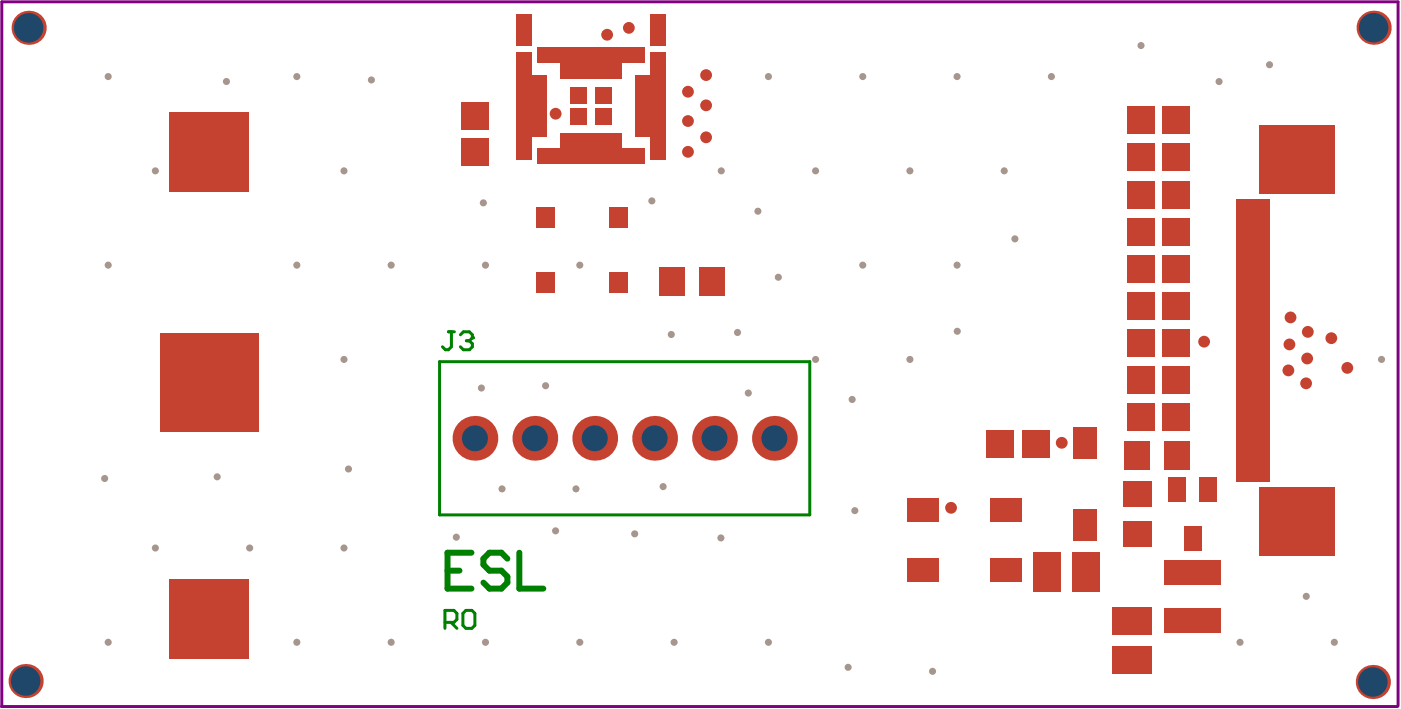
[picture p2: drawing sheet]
<svg xmlns="http://www.w3.org/2000/svg" width="198mm" height="100mm" viewBox="0 0 198 100" stroke-linecap="round" stroke-linejoin="round" font-family="sans-serif">
<path d="M.2 99.8h197.2M.3 99.8v-99.5h197.2v99.5" fill="none" stroke="#800080" stroke-width=".42"/>
<g fill="#a6968d">
<circle cx="184.7" cy="46.9" r=".5"/>
<circle cx="182.3" cy="44.9" r=".5"/>
<circle cx="182.1" cy="48.7" r=".5"/>
<circle cx="182" cy="52.3" r=".5"/>
<circle cx="170.1" cy="48.3" r=".5"/>
<circle cx="188.1" cy="47.8" r=".5"/>
<circle cx="190.3" cy="52" r=".5"/>
<circle cx="88.8" cy="3.9" r=".5"/>
<circle cx="85.8" cy="4.9" r=".5"/>
<circle cx="97.2" cy="21.5" r=".5"/>
<circle cx="99.7" cy="19.4" r=".5"/>
<circle cx="97.2" cy="17.1" r=".5"/>
<circle cx="99.7" cy="14.9" r=".5"/>
<circle cx="99.7" cy="10.6" r=".5"/>
<circle cx="97.2" cy="13" r=".5"/>
<circle cx="184.7" cy="50.7" r=".5"/>
<circle cx="150" cy="62.6" r=".5"/>
<circle cx="184.5" cy="54.2" r=".5"/>
<circle cx="78.5" cy="16.1" r=".5"/>
<circle cx="134.3" cy="71.8" r=".5"/>
<circle cx="55.3" cy="37.5" r=".5"/>
<circle cx="15.3" cy="90.8" r=".5"/>
<circle cx="41.9" cy="10.8" r=".5"/>
<circle cx="14.8" cy="67.6" r=".5"/>
<circle cx="108.6" cy="10.8" r=".5"/>
<circle cx="55.3" cy="90.8" r=".5"/>
<circle cx="143.4" cy="33.8" r=".5"/>
<circle cx="108.6" cy="90.8" r=".5"/>
<circle cx="64.5" cy="75.9" r=".5"/>
<circle cx="48.6" cy="50.8" r=".5"/>
<circle cx="115.2" cy="24.1" r=".5"/>
<circle cx="48.6" cy="24.1" r=".5"/>
<circle cx="70.9" cy="69.1" r=".5"/>
<circle cx="48.6" cy="77.4" r=".5"/>
<circle cx="81.9" cy="37.5" r=".5"/>
<circle cx="68.3" cy="28.7" r=".5"/>
<circle cx="15.3" cy="10.8" r=".5"/>
<circle cx="95.2" cy="90.8" r=".5"/>
<circle cx="52.5" cy="11.3" r=".5"/>
<circle cx="135.2" cy="46.8" r=".5"/>
<circle cx="119.8" cy="94.3" r=".5"/>
<circle cx="141.9" cy="24.1" r=".5"/>
<circle cx="110" cy="39.2" r=".5"/>
<circle cx="179.3" cy="9.2" r=".5"/>
<circle cx="101.8" cy="76" r=".5"/>
<circle cx="21.9" cy="24.1" r=".5"/>
<circle cx="93.7" cy="68.8" r=".5"/>
<circle cx="172.2" cy="11.5" r=".5"/>
<circle cx="92.1" cy="28.4" r=".5"/>
<circle cx="21.9" cy="77.4" r=".5"/>
<circle cx="77.1" cy="54.5" r=".5"/>
<circle cx="68.6" cy="90.8" r=".5"/>
<circle cx="30.7" cy="67.4" r=".5"/>
<circle cx="120.4" cy="56.5" r=".5"/>
<circle cx="15.3" cy="37.5" r=".5"/>
<circle cx="128.5" cy="24.1" r=".5"/>
<circle cx="41.9" cy="90.8" r=".5"/>
<circle cx="68.6" cy="37.5" r=".5"/>
<circle cx="131.7" cy="94.9" r=".5"/>
<circle cx="105.7" cy="55.5" r=".5"/>
<circle cx="94.8" cy="47.3" r=".5"/>
<circle cx="148.5" cy="10.8" r=".5"/>
<circle cx="78.5" cy="75" r=".5"/>
<circle cx="128.5" cy="50.8" r=".5"/>
<circle cx="188.5" cy="90.8" r=".5"/>
<circle cx="81.9" cy="90.8" r=".5"/>
<circle cx="161.2" cy="6.4" r=".5"/>
<circle cx="120.8" cy="72.2" r=".5"/>
<circle cx="121.9" cy="10.8" r=".5"/>
<circle cx="175.2" cy="90.8" r=".5"/>
<circle cx="135.2" cy="37.5" r=".5"/>
<circle cx="81.4" cy="69.1" r=".5"/>
<circle cx="107.1" cy="29.8" r=".5"/>
<circle cx="135.2" cy="10.8" r=".5"/>
<circle cx="49.2" cy="66.3" r=".5"/>
<circle cx="101.9" cy="24.1" r=".5"/>
<circle cx="35.3" cy="77.4" r=".5"/>
<circle cx="68" cy="54.8" r=".5"/>
<circle cx="32" cy="11.5" r=".5"/>
<circle cx="195.2" cy="50.8" r=".5"/>
<circle cx="121.9" cy="37.5" r=".5"/>
<circle cx="104.2" cy="47" r=".5"/>
<circle cx="89.7" cy="75.4" r=".5"/>
<circle cx="184.5" cy="84.3" r=".5"/>
<circle cx="41.9" cy="37.5" r=".5"/>
<circle cx="115.2" cy="50.8" r=".5"/>
</g>
<g fill="#c64230">
<circle cx="184.7" cy="46.9" r=".83"/>
<circle cx="182.3" cy="44.9" r=".83"/>
<circle cx="182.1" cy="48.7" r=".83"/>
<circle cx="182" cy="52.3" r=".83"/>
<circle cx="170.1" cy="48.3" r=".83"/>
<circle cx="188.1" cy="47.8" r=".83"/>
<circle cx="190.3" cy="52" r=".83"/>
<circle cx="88.8" cy="3.9" r=".83"/>
<circle cx="85.8" cy="4.9" r=".83"/>
<circle cx="97.2" cy="21.5" r=".83"/>
<circle cx="99.7" cy="19.4" r=".83"/>
<circle cx="97.2" cy="17.1" r=".83"/>
<circle cx="99.7" cy="14.9" r=".83"/>
<circle cx="99.7" cy="10.6" r=".83"/>
<circle cx="97.2" cy="13" r=".83"/>
<circle cx="184.7" cy="50.7" r=".83"/>
<circle cx="150" cy="62.6" r=".83"/>
<circle cx="184.5" cy="54.2" r=".83"/>
<circle cx="78.5" cy="16.1" r=".83"/>
<circle cx="134.3" cy="71.8" r=".83"/>
<circle cx="3.6" cy="96.2" r="2.41"/>
</g>
<circle cx="3.6" cy="96.2" r="2.08" fill="#1f4769"/>
<circle cx="4" cy="3.9" r="2.41" fill="#c64230"/>
<circle cx="4" cy="3.9" r="2.08" fill="#1f4769"/>
<circle cx="67.1" cy="61.9" r="3.2" fill="#c64230"/>
<circle cx="67.1" cy="61.9" r="1.83" fill="#1f4769"/>
<circle cx="75.6" cy="61.9" r="3.2" fill="#c64230"/>
<circle cx="75.6" cy="61.9" r="1.83" fill="#1f4769"/>
<circle cx="84" cy="61.9" r="3.2" fill="#c64230"/>
<circle cx="84" cy="61.9" r="1.83" fill="#1f4769"/>
<circle cx="92.5" cy="61.9" r="3.2" fill="#c64230"/>
<circle cx="92.5" cy="61.9" r="1.83" fill="#1f4769"/>
<circle cx="100.9" cy="61.9" r="3.2" fill="#c64230"/>
<circle cx="100.9" cy="61.9" r="1.83" fill="#1f4769"/>
<circle cx="109.4" cy="61.9" r="3.2" fill="#c64230"/>
<circle cx="109.4" cy="61.9" r="1.83" fill="#1f4769"/>
<circle cx="193.9" cy="96.4" r="2.41" fill="#c64230"/>
<circle cx="193.9" cy="96.4" r="2.08" fill="#1f4769"/>
<circle cx="194" cy="3.9" r="2.41" fill="#c64230"/>
<circle cx="194" cy="3.9" r="2.08" fill="#1f4769"/>
<g fill="#c64230">
<path d="M22.6 47.1h13.9v13.8h-13.9z" fill-rule="evenodd"/>
<path d="M23.9 15.8h11.3v11.2h-11.3z" fill-rule="evenodd"/>
<path d="M23.9 81.8h11.3v11.2h-11.3z" fill-rule="evenodd"/>
<path d="M93 37.8h3.7v4h-3.7z" fill-rule="evenodd"/>
<path d="M98.7 37.8h3.7v4h-3.7z" fill-rule="evenodd"/>
<path d="M65.2 19.5h3.8v3.9h-3.8z" fill-rule="evenodd"/>
<path d="M65.2 14.5h3.8v3.9h-3.8z" fill-rule="evenodd"/>
<path d="M84.1 15.3h2.3v2.3h-2.3z" fill-rule="evenodd"/>
<path d="M84.1 12.3h2.3v2.3h-2.3z" fill-rule="evenodd"/>
<path d="M79.2 8.9h2.1v2.2h-2.1z" fill-rule="evenodd"/>
<path d="M81.3 8.9h2.2v2.2h-2.2z" fill-rule="evenodd"/>
<path d="M83.5 8.9h2.2v2.2h-2.2z" fill-rule="evenodd"/>
<path d="M83.5 18.8h2.2v2.2h-2.2z" fill-rule="evenodd"/>
<path d="M81.3 18.8h2.2v2.2h-2.2z" fill-rule="evenodd"/>
<path d="M79.2 18.8h2.1v2.2h-2.1z" fill-rule="evenodd"/>
<path d="M80.6 12.3h2.3v2.3h-2.3z" fill-rule="evenodd"/>
<path d="M75.9 6.7h2.2v2.2h-2.2z" fill-rule="evenodd"/>
<path d="M78.1 6.7h2.1v2.2h-2.1z" fill-rule="evenodd"/>
<path d="M80.2 6.7h2.2v2.2h-2.2z" fill-rule="evenodd"/>
<path d="M82.4 6.7h2.2v2.2h-2.2z" fill-rule="evenodd"/>
<path d="M84.6 6.7h2.1v2.2h-2.1z" fill-rule="evenodd"/>
<path d="M86.7 6.7h2.2v2.2h-2.2z" fill-rule="evenodd"/>
<path d="M86.7 21h2.2v2.1h-2.2z" fill-rule="evenodd"/>
<path d="M84.6 21h2.1v2.1h-2.1z" fill-rule="evenodd"/>
<path d="M82.4 21h2.2v2.1h-2.2z" fill-rule="evenodd"/>
<path d="M80.2 21h2.2v2.1h-2.2z" fill-rule="evenodd"/>
<path d="M78.1 21h2.1v2.1h-2.1z" fill-rule="evenodd"/>
<path d="M75.9 21h2.2v2.1h-2.2z" fill-rule="evenodd"/>
<path d="M89.7 10.6h2.2v2.2h-2.2z" fill-rule="evenodd"/>
<path d="M89.7 12.8h2.2v2.1h-2.2z" fill-rule="evenodd"/>
<path d="M89.7 14.9h2.2v2.2h-2.2z" fill-rule="evenodd"/>
<path d="M91.9 7.4h2.1v2.1h-2.1z" fill-rule="evenodd"/>
<path d="M91.9 9.5h2.1v2.2h-2.1z" fill-rule="evenodd"/>
<path d="M91.9 11.7h2.1v2.2h-2.1z" fill-rule="evenodd"/>
<path d="M91.9 13.9h2.1v2.1h-2.1z" fill-rule="evenodd"/>
<path d="M91.9 16h2.1v2.2h-2.1z" fill-rule="evenodd"/>
<path d="M85.7 8.9h2.1v2.2h-2.1z" fill-rule="evenodd"/>
<path d="M88.9 6.7h2.2v2.2h-2.2z" fill-rule="evenodd"/>
<path d="M89.7 17.1h2.2v2.2h-2.2z" fill-rule="evenodd"/>
<path d="M91.9 2.1h2.1v2.1h-2.1z" fill-rule="evenodd"/>
<path d="M91.9 4.2h2.1v2.2h-2.1z" fill-rule="evenodd"/>
<path d="M91.9 18.2h2.1v2.2h-2.1z" fill-rule="evenodd"/>
<path d="M91.9 20.4h2.1v2.1h-2.1z" fill-rule="evenodd"/>
<path d="M85.7 18.8h2.1v2.2h-2.1z" fill-rule="evenodd"/>
<path d="M88.9 21h2.2v2.1h-2.2z" fill-rule="evenodd"/>
<path d="M75.1 17.1h2.2v2.2h-2.2z" fill-rule="evenodd"/>
<path d="M75.1 14.9h2.2v2.2h-2.2z" fill-rule="evenodd"/>
<path d="M75.1 12.8h2.2v2.1h-2.2z" fill-rule="evenodd"/>
<path d="M75.1 10.6h2.2v2.2h-2.2z" fill-rule="evenodd"/>
<path d="M72.9 20.4h2.2v2.1h-2.2z" fill-rule="evenodd"/>
<path d="M72.9 18.2h2.2v2.2h-2.2z" fill-rule="evenodd"/>
<path d="M72.9 16h2.2v2.2h-2.2z" fill-rule="evenodd"/>
<path d="M72.9 13.9h2.2v2.1h-2.2z" fill-rule="evenodd"/>
<path d="M72.9 11.7h2.2v2.2h-2.2z" fill-rule="evenodd"/>
<path d="M72.9 9.5h2.2v2.2h-2.2z" fill-rule="evenodd"/>
<path d="M72.9 7.4h2.2v2.1h-2.2z" fill-rule="evenodd"/>
<path d="M72.9 4.2h2.2v2.2h-2.2z" fill-rule="evenodd"/>
<path d="M72.9 2.1h2.2v2.1h-2.2z" fill-rule="evenodd"/>
<path d="M80.6 15.3h2.3v2.3h-2.3z" fill-rule="evenodd"/>
<path d="M75.7 29.3h2.7v2.8h-2.7z" fill-rule="evenodd"/>
<path d="M86.1 29.3h2.6v2.8h-2.6z" fill-rule="evenodd"/>
<path d="M75.7 38.5h2.7v2.8h-2.7z" fill-rule="evenodd"/>
<path d="M86.1 38.5h2.6v2.8h-2.6z" fill-rule="evenodd"/>
<path d="M164.4 62.3h3.7v4h-3.7z" fill-rule="evenodd"/>
<path d="M158.8 62.3h3.6v4h-3.6z" fill-rule="evenodd"/>
<path d="M158.7 73.7h4v3.6h-4z" fill-rule="evenodd"/>
<path d="M158.7 68h4v3.7h-4z" fill-rule="evenodd"/>
<path d="M167.2 74.4h2.5v3.5h-2.5z" fill-rule="evenodd"/>
<path d="M165 67.4h2.5v3.5h-2.5z" fill-rule="evenodd"/>
<path d="M169.4 67.4h2.5v3.5h-2.5z" fill-rule="evenodd"/>
<path d="M164.4 86h8v3.5h-8z" fill-rule="evenodd"/>
<path d="M164.4 79.2h8v3.4h-8z" fill-rule="evenodd"/>
<path d="M177.9 17.7h10.6v9.6h-10.6z" fill-rule="evenodd"/>
<path d="M174.7 33.1h4.6v1.7h-4.6z" fill-rule="evenodd"/>
<path d="M174.7 34.8h4.6v1.6h-4.6z" fill-rule="evenodd"/>
<path d="M174.7 39.8h4.6v1.6h-4.6z" fill-rule="evenodd"/>
<path d="M174.7 41.4h4.6v1.7h-4.6z" fill-rule="evenodd"/>
<path d="M174.7 46.4h4.6v1.7h-4.6z" fill-rule="evenodd"/>
<path d="M174.7 48.1h4.6v1.6h-4.6z" fill-rule="evenodd"/>
<path d="M174.7 53.1h4.6v1.6h-4.6z" fill-rule="evenodd"/>
<path d="M174.7 54.7h4.6v1.7h-4.6z" fill-rule="evenodd"/>
<path d="M174.7 56.4h4.6v1.7h-4.6z" fill-rule="evenodd"/>
<path d="M174.7 58.1h4.6v1.6h-4.6z" fill-rule="evenodd"/>
<path d="M174.7 66.4h4.6v1.7h-4.6z" fill-rule="evenodd"/>
<path d="M174.7 64.7h4.6v1.7h-4.6z" fill-rule="evenodd"/>
<path d="M174.7 63.1h4.6v1.6h-4.6z" fill-rule="evenodd"/>
<path d="M174.7 61.4h4.6v1.7h-4.6z" fill-rule="evenodd"/>
<path d="M174.7 59.7h4.6v1.7h-4.6z" fill-rule="evenodd"/>
<path d="M177.9 68.8h10.6v9.7h-10.6z" fill-rule="evenodd"/>
<path d="M174.7 51.4h4.6v1.7h-4.6z" fill-rule="evenodd"/>
<path d="M174.7 49.7h4.6v1.7h-4.6z" fill-rule="evenodd"/>
<path d="M174.7 44.7h4.6v1.7h-4.6z" fill-rule="evenodd"/>
<path d="M174.7 43.1h4.6v1.6h-4.6z" fill-rule="evenodd"/>
<path d="M174.7 38.1h4.6v1.7h-4.6z" fill-rule="evenodd"/>
<path d="M174.7 36.4h4.6v1.7h-4.6z" fill-rule="evenodd"/>
<path d="M174.7 31.4h4.6v1.7h-4.6z" fill-rule="evenodd"/>
<path d="M174.7 29.8h4.6v1.6h-4.6z" fill-rule="evenodd"/>
<path d="M174.7 28.1h4.6v1.7h-4.6z" fill-rule="evenodd"/>
<path d="M151.7 72h3.3v4.5h-3.3z" fill-rule="evenodd"/>
<path d="M151.7 60.3h3.3v4.5h-3.3z" fill-rule="evenodd"/>
<path d="M139.8 78.9h4.5v3.4h-4.5z" fill-rule="evenodd"/>
<path d="M128.2 78.9h4.5v3.4h-4.5z" fill-rule="evenodd"/>
<path d="M128.2 70.5h4.5v3.3h-4.5z" fill-rule="evenodd"/>
<path d="M139.9 70.5h4.5v3.3h-4.5z" fill-rule="evenodd"/>
<path d="M157.2 85.8h5.5v3.9h-5.5z" fill-rule="evenodd"/>
<path d="M157.2 91.4h5.5v3.9h-5.5z" fill-rule="evenodd"/>
<path d="M144.4 60.8h3.8v3.8h-3.8z" fill-rule="evenodd"/>
<path d="M139.4 60.8h3.8v3.8h-3.8z" fill-rule="evenodd"/>
<path d="M145.9 78h3.9v5.6h-3.9z" fill-rule="evenodd"/>
<path d="M151.4 78h3.9v5.6h-3.9z" fill-rule="evenodd"/>
<path d="M164.3 15.1h3.8v3.8h-3.8z" fill-rule="evenodd"/>
<path d="M159.3 15.1h3.8v3.8h-3.8z" fill-rule="evenodd"/>
<path d="M164.3 20.3h3.8v3.9h-3.8z" fill-rule="evenodd"/>
<path d="M159.3 20.3h3.8v3.9h-3.8z" fill-rule="evenodd"/>
<path d="M164.3 25.6h3.8v3.8h-3.8z" fill-rule="evenodd"/>
<path d="M159.3 25.6h3.8v3.8h-3.8z" fill-rule="evenodd"/>
<path d="M164.3 30.8h3.8v3.9h-3.8z" fill-rule="evenodd"/>
<path d="M159.3 30.8h3.8v3.9h-3.8z" fill-rule="evenodd"/>
<path d="M164.3 36.1h3.8v3.8h-3.8z" fill-rule="evenodd"/>
<path d="M159.3 36.1h3.8v3.8h-3.8z" fill-rule="evenodd"/>
<path d="M164.3 41.3h3.8v3.9h-3.8z" fill-rule="evenodd"/>
<path d="M159.3 41.3h3.8v3.9h-3.8z" fill-rule="evenodd"/>
<path d="M164.3 46.6h3.8v3.8h-3.8z" fill-rule="evenodd"/>
<path d="M159.3 46.6h3.8v3.8h-3.8z" fill-rule="evenodd"/>
<path d="M159.2 51.8h3.8v3.8h-3.8z" fill-rule="evenodd"/>
<path d="M164.2 51.8h3.8v3.8h-3.8z" fill-rule="evenodd"/>
<path d="M164.2 57.1h3.8v3.8h-3.8z" fill-rule="evenodd"/>
<path d="M159.2 57.1h3.8v3.8h-3.8z" fill-rule="evenodd"/>
</g>
<path d="M62.1 51.1h52.3v21.7h-52.3zM63.3 46.9h.9M63.8 46.9v2.1l-.5 .4h-.4l-.4-.4M65 47.3l.5-.4h.8l.4 .4v.4M62.9 87.9h1.2l.4-.4v-.8l-.4-.4h-1.2v2.5M63.7 87.9l.8 .9M65.8 86.3h.9l.4 .4v1.7l-.4 .4h-.9l-.4-.4v-1.7z" fill="none" stroke="#008000" stroke-width=".42"/>
<path d="M66.6 78.1h-3.4v5.1h3.4M71.7 78.9l-.9-.8h-1.7l-.8 .8v.9l.8 .8h1.7l.9 .9v.8l-.9 .9h-1.7l-.8-.9M73.4 78.1v5.1h3.3M63.2 80.6h1.7" fill="none" stroke="#008000" stroke-width=".85"/>
<circle cx="66.7" cy="47.7" r=".21" fill="#008000"/>
<path d="M65.9 48.2h.4M66.3 48.2l.4 .4v.4l-.4 .4h-.8l-.5-.4M66.7 47.7l-.4 .5" fill="none" stroke="#008000" stroke-width=".42"/>
</svg>
